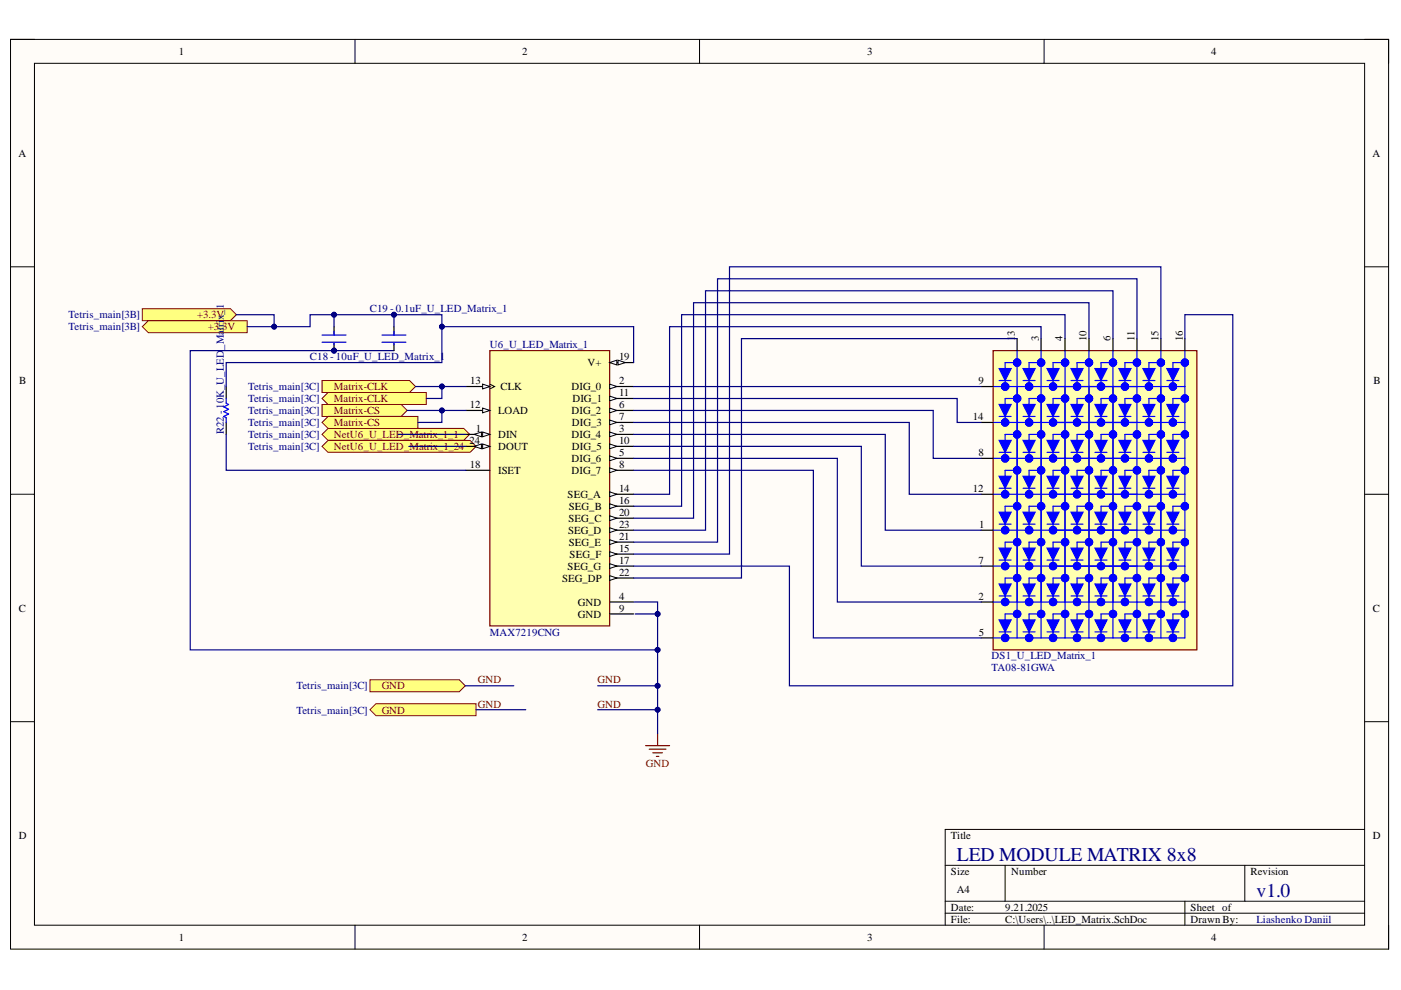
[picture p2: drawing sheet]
<svg xmlns="http://www.w3.org/2000/svg" width="297mm" height="210mm" viewBox="0 0 297 210" stroke-linecap="round" stroke-linejoin="round" font-family="sans-serif">
<defs><g id="words">
<g font-size="4.1" fill="#000080">
<text x="202.9" y="182.6">LED MODULE MATRIX 8x8</text>
<text x="266.4" y="190.3">v1.0</text>
</g>
<g font-size="2.3">
<text x="37.9" y="11.7">1</text>
<text x="110.7" y="11.7">2</text>
<text x="183.9" y="11.7">3</text>
<text x="256.8" y="11.7">4</text>
<text x="3.9" y="33.3">A</text>
<text x="291" y="33.3">A</text>
<text x="215.1" y="71.2" transform="rotate(-90 215.1 71.2)">3</text>
<text x="124.6" y="77.6">V+</text>
<text x="131.3" y="76.4">19</text>
<text x="215.1" y="72.3" transform="rotate(-90 215.1 72.3)">1</text>
<text x="220.2" y="72.3" transform="rotate(-90 220.2 72.3)">3</text>
<text x="225.3" y="72.3" transform="rotate(-90 225.3 72.3)">4</text>
<text x="230.4" y="72.3" transform="rotate(-90 230.4 72.3)">10</text>
<text x="235.4" y="72.3" transform="rotate(-90 235.4 72.3)">6</text>
<text x="240.5" y="72.3" transform="rotate(-90 240.5 72.3)">11</text>
<text x="245.6" y="72.3" transform="rotate(-90 245.6 72.3)">15</text>
<text x="250.8" y="72.3" transform="rotate(-90 250.8 72.3)">16</text>
<text x="4.1" y="81.4">B</text>
<text x="99.7" y="81.4">13</text>
<text x="106.1" y="82.7">CLK</text>
<text x="121.2" y="82.7">DIG_0</text>
<text x="131.3" y="81.4">2</text>
<text x="131.3" y="84">11</text>
<text x="207.5" y="81.4">9</text>
<text x="291.2" y="81.4">B</text>
<text x="99.6" y="86.5">12</text>
<text x="105.6" y="87.8">LOAD</text>
<text x="121.2" y="87.8">DIG_2</text>
<text x="121.4" y="85.2">DIG_1</text>
<text x="131.3" y="86.5">6</text>
<text x="131.3" y="89.1">7</text>
<text x="206.3" y="89.1">14</text>
<text x="99.5" y="94.2">24</text>
<text x="100.9" y="91.7">1</text>
<text x="105.6" y="92.9">DIN</text>
<text x="105.6" y="95.5">DOUT</text>
<text x="121.2" y="92.9">DIG_4</text>
<text x="121.3" y="90.4">DIG_3</text>
<text x="121.3" y="95.5">DIG_5</text>
<text x="131.3" y="91.7">3</text>
<text x="131.3" y="94.2">10</text>
<text x="99.6" y="99.3">18</text>
<text x="105.6" y="100.5">ISET</text>
<text x="121.2" y="98">DIG_6</text>
<text x="121.2" y="100.5">DIG_7</text>
<text x="131.3" y="96.7">5</text>
<text x="131.3" y="99.3">8</text>
<text x="207.5" y="96.7">8</text>
<text x="120.3" y="105.6">SEG_A</text>
<text x="131.3" y="104.3">14</text>
<text x="131.3" y="106.9">16</text>
<text x="206.3" y="104.3">12</text>
<text x="120.4" y="113.2">SEG_D</text>
<text x="120.5" y="110.7">SEG_C</text>
<text x="120.6" y="108.1">SEG_B</text>
<text x="131.3" y="109.4">20</text>
<text x="131.3" y="111.9">23</text>
<text x="207.6" y="111.9">1</text>
<text x="120.6" y="115.7">SEG_E</text>
<text x="120.8" y="118.3">SEG_F</text>
<text x="131.3" y="114.5">21</text>
<text x="131.3" y="117">15</text>
<text x="131.3" y="119.5">17</text>
<text x="207.5" y="119.5">7</text>
<text x="119.2" y="123.3">SEG_DP</text>
<text x="120.3" y="120.8">SEG_G</text>
<text x="131.3" y="122.1">22</text>
<text x="4" y="129.7">C</text>
<text x="122.5" y="128.4">GND</text>
<text x="122.5" y="130.9">GND</text>
<text x="131.3" y="127.1">4</text>
<text x="131.3" y="129.7">9</text>
<text x="207.5" y="127.1">2</text>
<text x="291.1" y="129.7">C</text>
<text x="207.5" y="134.7">5</text>
<text x="4" y="177.9">D</text>
<text x="201.6" y="177.9">Title</text>
<text x="291.1" y="177.9">D</text>
<text x="201.6" y="185.5">Size</text>
<text x="214.4" y="185.5">Number</text>
<text x="265.1" y="185.5">Revision</text>
<text x="202.9" y="189.3">A4</text>
<text x="201.6" y="193.1">Date:</text>
<text x="201.6" y="195.7">File:</text>
<text x="213.1" y="193.1">9.21.2025</text>
<text x="213.1" y="195.7">C:\Users\..\LED_Matrix.SchDoc</text>
<text x="252.4" y="193.1">Sheet of</text>
<text x="252.4" y="195.7">Drawn By:</text>
<text x="37.9" y="199.5">1</text>
<text x="110.7" y="199.5">2</text>
<text x="183.9" y="199.5">3</text>
<text x="256.8" y="199.5">4</text>
</g>
<g font-size="2.3" fill="#000080">
<text x="14.5" y="67.5">Tetris_main[3B]</text>
<text x="14.5" y="70">Tetris_main[3B]</text>
<text x="47.4" y="70" transform="rotate(-90 47.4 70)">tri</text>
<text x="47.4" y="67.8" transform="rotate(-90 47.4 67.8)">x_1</text>
<text x="78.4" y="66.2">C19 - 0.1uF_U_LED_Matrix_1</text>
<text x="47.4" y="74.2" transform="rotate(-90 47.4 74.2)">_Ma</text>
<text x="65.7" y="76.4">C18 - 10uF_U_LED_Matrix_1</text>
<text x="103.9" y="73.8">U6_U_LED_Matrix_1</text>
<text x="52.6" y="82.7">Tetris_main[3C]</text>
<text x="52.6" y="87.8">Tetris_main[3C]</text>
<text x="52.6" y="85.2">Tetris_main[3C]</text>
<text x="47.4" y="92.1" transform="rotate(-90 47.4 92.1)">R22 -10K_U_LED</text>
<text x="52.6" y="92.9">Tetris_main[3C]</text>
<text x="52.6" y="95.5">Tetris_main[3C]</text>
<text x="52.6" y="90.4">Tetris_main[3C]</text>
<text x="103.9" y="134.7">MAX7219CNG</text>
<text x="210.2" y="139.8">DS1_U_LED_Matrix_1</text>
<text x="210.2" y="142.4">TA08-81GWA</text>
<text x="62.8" y="146.2">Tetris_main[3C]</text>
<text x="62.8" y="151.3">Tetris_main[3C]</text>
<text x="266.4" y="195.7">Liashenko Daniil</text>
</g>
<g font-size="2.3" fill="#800000">
<text x="41.8" y="67.5">+3.3V</text>
<text x="44.1" y="70">+3.3V</text>
<text x="70.8" y="82.7">Matrix-CLK</text>
<text x="70.8" y="87.8">Matrix-CS</text>
<text x="70.8" y="85.2">Matrix-CLK</text>
<text x="70.8" y="92.9">NetU6_U_LED_Matrix_1_1</text>
<text x="70.8" y="95.5">NetU6_U_LED_Matrix_1_24</text>
<text x="70.8" y="90.4">Matrix-CS</text>
<text x="80.9" y="146.2">GND</text>
<text x="101.3" y="144.9">GND</text>
<text x="126.7" y="144.9">GND</text>
<text x="80.9" y="151.3">GND</text>
<text x="101.3" y="150">GND</text>
<text x="126.7" y="150">GND</text>
<text x="136.9" y="162.7">GND</text>
</g>
</g></defs>
<path d="M2.2 8.4h292.2v192.8h-292.2z" fill-rule="evenodd" fill="#fffcf8"/>
<path d="M2.2 8.4h292.2v192.8h-292.2z" fill="none" stroke="#000" stroke-width=".21"/>
<path d="M7.3 13.4h282v182.8h-282z" fill-rule="evenodd" fill="#fffcf8"/>
<g fill="none" stroke="#000" stroke-width=".21">
<path d="M2.2 8.3h5.1M7.3 13.4h282v182.8h-282zM75.3 8.3v5.1M148.3 8.3v5.1M221.4 8.4v5M289.3 8.4h5.1v5M2.2 56.6h5.1M289.3 56.6h5.1M2.2 104.8h5.1M289.3 104.8h5.1M2.2 153h5.1M289.3 153h5.1"/>
<path d="M289.3 175.9h-88.9v20.3M75.3 196.2v5M148.3 196.2v5M200.4 183.5h88.9M200.4 191.1h88.9M200.4 193.6h88.9M213.1 183.5v7.6M221.4 196.2v5M251.2 191.1v5.1M263.9 183.5v7.6M294.4 196.2v5"/>
</g>
<path d="M210.6 74.3h43.2v63.5h-43.2z" fill-rule="evenodd" fill="#ffffb0"/>
<path d="M210.6 74.3h43.2v63.5h-43.2z" fill="none" stroke="#800000" stroke-width=".25"/>
<g fill="none" stroke="#00f" stroke-width=".25">
<path d="M215.6 74.3v61M215.6 76.9h-2.5v5.1M220.7 74.3v61M220.7 76.9h-2.5v5.1M225.8 74.3v61M225.8 76.9h-2.5v5.1M230.9 74.3v61M230.9 76.9h-2.5v5.1M236 74.3v61M236 76.9h-2.6v5.1M241.1 76.9h-2.6v5.1M241.1 74.3v61"/>
<path d="M246.1 76.9h-2.5v5.1M246.1 74.3v61M251.2 76.9h-2.5v5.1M251.2 74.3v61h-40.6M210.6 82h40.6M210.6 89.6h40.6M210.6 97.2h40.6M211.8 80.7h2.6M211.8 88.3h2.6M211.8 95.9h2.6M215.6 84.5h-2.5v5.1M215.6 92.1h-2.5v5.1"/>
<path d="M215.6 99.7h-2.5v5.1M216.9 80.7h2.6M216.9 88.3h2.6M216.9 95.9h2.6M220.7 84.5h-2.5v5.1M220.7 92.1h-2.5v5.1M220.7 99.7h-2.5v5.1M222 80.7h2.5M222 88.3h2.5M222 95.9h2.5M225.8 84.5h-2.5v5.1M225.8 92.1h-2.5v5.1"/>
<path d="M225.8 99.7h-2.5v5.1M227.1 80.7h2.5M227.1 88.3h2.5M227.1 95.9h2.5M230.9 84.5h-2.5v5.1M230.9 92.1h-2.5v5.1M230.9 99.7h-2.5v5.1M232.2 80.7h2.5M232.2 88.3h2.5M232.2 95.9h2.5M236 84.5h-2.6v5.1M236 92.1h-2.6v5.1"/>
<path d="M236 99.7h-2.6v5.1M237.2 80.7h2.6M237.2 88.3h2.6M237.2 95.9h2.6M241.1 84.5h-2.6v5.1M241.1 92.1h-2.6v5.1M241.1 99.7h-2.6v5.1M242.3 80.7h2.6M242.3 88.3h2.6M242.3 95.9h2.6M246.1 84.5h-2.5v5.1M246.1 92.1h-2.5v5.1"/>
<path d="M246.1 99.7h-2.5v5.1M247.4 80.7h2.5M247.4 88.3h2.5M247.4 95.9h2.5M251.2 84.5h-2.5v5.1M251.2 92.1h-2.5v5.1M251.2 99.7h-2.5v5.1M210.6 104.8h40.6M210.6 112.4h40.6M211.8 103.5h2.6M211.8 111.1h2.6M211.8 118.7h2.6"/>
<path d="M215.6 107.3h-2.5v5.1M215.6 114.9h-2.5v5.1M216.9 103.5h2.6M216.9 111.1h2.6M216.9 118.7h2.6M220.7 107.3h-2.5v5.1M220.7 114.9h-2.5v5.1M222 103.5h2.5M222 111.1h2.5M222 118.7h2.5M225.8 107.3h-2.5v5.1M225.8 114.9h-2.5v5.1"/>
<path d="M227.1 103.5h2.5M227.1 111.1h2.5M227.1 118.7h2.5M230.9 107.3h-2.5v5.1M230.9 114.9h-2.5v5.1M232.2 103.5h2.5M232.2 111.1h2.5M232.2 118.7h2.5M236 107.3h-2.6v5.1M236 114.9h-2.6v5.1M237.2 103.5h2.6M237.2 111.1h2.6"/>
<path d="M237.2 118.7h2.6M241.1 107.3h-2.6v5.1M241.1 114.9h-2.6v5.1M242.3 103.5h2.6M242.3 111.1h2.6M242.3 118.7h2.6M246.1 107.3h-2.5v5.1M246.1 114.9h-2.5v5.1M247.4 103.5h2.5M247.4 111.1h2.5M247.4 118.7h2.5M251.2 107.3h-2.5v5.1"/>
<path d="M251.2 114.9h-2.5v5.1M210.6 120h40.6M210.6 127.6h40.6M211.8 126.4h2.6M211.8 134h2.6M215.6 122.6h-2.5v5M215.6 130.2h-2.5v5.1M216.9 126.4h2.6M216.9 134h2.6M220.7 122.6h-2.5v5M220.7 130.2h-2.5v5.1M222 126.4h2.5"/>
<path d="M222 134h2.5M225.8 122.6h-2.5v5M225.8 130.2h-2.5v5.1M227.1 126.4h2.5M227.1 134h2.5M230.9 122.6h-2.5v5M230.9 130.2h-2.5v5.1M232.2 126.4h2.5M232.2 134h2.5M236 122.6h-2.6v5M236 130.2h-2.6v5.1M237.2 126.4h2.6"/>
<path d="M237.2 134h2.6M241.1 122.6h-2.6v5M241.1 130.2h-2.6v5.1M242.3 126.4h2.6M242.3 134h2.6M246.1 122.6h-2.5v5M246.1 130.2h-2.5v5.1M247.4 126.4h2.5M247.4 134h2.5M251.2 122.6h-2.5v5M251.2 130.2h-2.5v5.1"/>
</g>
<path d="M216.9 78.1h2.6l-1.3 2.6z" fill="#00f"/>
<path d="M216.9 78.1h2.6l-1.3 2.6z" fill="none" stroke="#00f" stroke-width=".25"/>
<path d="M222 78.1h2.5l-1.2 2.6z" fill="#00f"/>
<path d="M222 78.1h2.5l-1.2 2.6z" fill="none" stroke="#00f" stroke-width=".25"/>
<path d="M227.1 78.1h2.5l-1.2 2.6z" fill="#00f"/>
<path d="M227.1 78.1h2.5l-1.2 2.6z" fill="none" stroke="#00f" stroke-width=".25"/>
<path d="M232.2 78.1h2.5l-1.3 2.6z" fill="#00f"/>
<path d="M232.2 78.1h2.5l-1.3 2.6z" fill="none" stroke="#00f" stroke-width=".25"/>
<path d="M237.2 78.1h2.6l-1.3 2.6z" fill="#00f"/>
<path d="M237.2 78.1h2.6l-1.3 2.6z" fill="none" stroke="#00f" stroke-width=".25"/>
<path d="M216.9 85.8h2.6l-1.3 2.5z" fill="#00f"/>
<path d="M216.9 85.8h2.6l-1.3 2.5z" fill="none" stroke="#00f" stroke-width=".25"/>
<path d="M222 85.8h2.5l-1.2 2.5z" fill="#00f"/>
<path d="M222 85.8h2.5l-1.2 2.5z" fill="none" stroke="#00f" stroke-width=".25"/>
<path d="M227.1 85.8h2.5l-1.2 2.5z" fill="#00f"/>
<path d="M227.1 85.8h2.5l-1.2 2.5z" fill="none" stroke="#00f" stroke-width=".25"/>
<path d="M232.2 85.8h2.5l-1.3 2.5z" fill="#00f"/>
<path d="M232.2 85.8h2.5l-1.3 2.5z" fill="none" stroke="#00f" stroke-width=".25"/>
<path d="M237.2 85.8h2.6l-1.3 2.5z" fill="#00f"/>
<path d="M237.2 85.8h2.6l-1.3 2.5z" fill="none" stroke="#00f" stroke-width=".25"/>
<path d="M216.9 93.4h2.6l-1.3 2.5z" fill="#00f"/>
<path d="M216.9 93.4h2.6l-1.3 2.5z" fill="none" stroke="#00f" stroke-width=".25"/>
<path d="M222 93.4h2.5l-1.2 2.5z" fill="#00f"/>
<path d="M222 93.4h2.5l-1.2 2.5z" fill="none" stroke="#00f" stroke-width=".25"/>
<path d="M227.1 93.4h2.5l-1.2 2.5z" fill="#00f"/>
<path d="M227.1 93.4h2.5l-1.2 2.5z" fill="none" stroke="#00f" stroke-width=".25"/>
<path d="M232.2 93.4h2.5l-1.3 2.5z" fill="#00f"/>
<path d="M232.2 93.4h2.5l-1.3 2.5z" fill="none" stroke="#00f" stroke-width=".25"/>
<path d="M237.2 93.4h2.6l-1.3 2.5z" fill="#00f"/>
<path d="M237.2 93.4h2.6l-1.3 2.5z" fill="none" stroke="#00f" stroke-width=".25"/>
<path d="M216.9 101h2.6l-1.3 2.5z" fill="#00f"/>
<path d="M216.9 101h2.6l-1.3 2.5z" fill="none" stroke="#00f" stroke-width=".25"/>
<path d="M222 101h2.5l-1.2 2.5z" fill="#00f"/>
<path d="M222 101h2.5l-1.2 2.5z" fill="none" stroke="#00f" stroke-width=".25"/>
<path d="M227.1 101h2.5l-1.2 2.5z" fill="#00f"/>
<path d="M227.1 101h2.5l-1.2 2.5z" fill="none" stroke="#00f" stroke-width=".25"/>
<path d="M232.2 101h2.5l-1.3 2.5z" fill="#00f"/>
<path d="M232.2 101h2.5l-1.3 2.5z" fill="none" stroke="#00f" stroke-width=".25"/>
<path d="M237.2 101h2.6l-1.3 2.5z" fill="#00f"/>
<path d="M237.2 101h2.6l-1.3 2.5z" fill="none" stroke="#00f" stroke-width=".25"/>
<path d="M216.9 108.6h2.6l-1.3 2.5z" fill="#00f"/>
<path d="M216.9 108.6h2.6l-1.3 2.5z" fill="none" stroke="#00f" stroke-width=".25"/>
<path d="M222 108.6h2.5l-1.2 2.5z" fill="#00f"/>
<path d="M222 108.6h2.5l-1.2 2.5z" fill="none" stroke="#00f" stroke-width=".25"/>
<path d="M227.1 108.6h2.5l-1.2 2.5z" fill="#00f"/>
<path d="M227.1 108.6h2.5l-1.2 2.5z" fill="none" stroke="#00f" stroke-width=".25"/>
<path d="M232.2 108.6h2.5l-1.3 2.5z" fill="#00f"/>
<path d="M232.2 108.6h2.5l-1.3 2.5z" fill="none" stroke="#00f" stroke-width=".25"/>
<path d="M237.2 108.6h2.6l-1.3 2.5z" fill="#00f"/>
<path d="M237.2 108.6h2.6l-1.3 2.5z" fill="none" stroke="#00f" stroke-width=".25"/>
<path d="M216.9 116.2h2.6l-1.3 2.5z" fill="#00f"/>
<path d="M216.9 116.2h2.6l-1.3 2.5z" fill="none" stroke="#00f" stroke-width=".25"/>
<path d="M222 116.2h2.5l-1.2 2.5z" fill="#00f"/>
<path d="M222 116.2h2.5l-1.2 2.5z" fill="none" stroke="#00f" stroke-width=".25"/>
<path d="M227.1 116.2h2.5l-1.2 2.5z" fill="#00f"/>
<path d="M227.1 116.2h2.5l-1.2 2.5z" fill="none" stroke="#00f" stroke-width=".25"/>
<path d="M232.2 116.2h2.5l-1.3 2.5z" fill="#00f"/>
<path d="M232.2 116.2h2.5l-1.3 2.5z" fill="none" stroke="#00f" stroke-width=".25"/>
<path d="M237.2 116.2h2.6l-1.3 2.5z" fill="#00f"/>
<path d="M237.2 116.2h2.6l-1.3 2.5z" fill="none" stroke="#00f" stroke-width=".25"/>
<path d="M216.9 123.8h2.6l-1.3 2.6z" fill="#00f"/>
<path d="M216.9 123.8h2.6l-1.3 2.6z" fill="none" stroke="#00f" stroke-width=".25"/>
<path d="M222 123.8h2.5l-1.2 2.6z" fill="#00f"/>
<path d="M222 123.8h2.5l-1.2 2.6z" fill="none" stroke="#00f" stroke-width=".25"/>
<path d="M227.1 123.8h2.5l-1.2 2.6z" fill="#00f"/>
<path d="M227.1 123.8h2.5l-1.2 2.6z" fill="none" stroke="#00f" stroke-width=".25"/>
<path d="M232.2 123.8h2.5l-1.3 2.6z" fill="#00f"/>
<path d="M232.2 123.8h2.5l-1.3 2.6z" fill="none" stroke="#00f" stroke-width=".25"/>
<path d="M237.2 123.8h2.6l-1.3 2.6z" fill="#00f"/>
<path d="M237.2 123.8h2.6l-1.3 2.6z" fill="none" stroke="#00f" stroke-width=".25"/>
<path d="M211.8 123.8h2.6l-1.3 2.6z" fill="#00f"/>
<path d="M211.8 123.8h2.6l-1.3 2.6z" fill="none" stroke="#00f" stroke-width=".25"/>
<path d="M211.8 116.2h2.6l-1.3 2.5z" fill="#00f"/>
<path d="M211.8 116.2h2.6l-1.3 2.5z" fill="none" stroke="#00f" stroke-width=".25"/>
<path d="M211.8 108.6h2.6l-1.3 2.5z" fill="#00f"/>
<path d="M211.8 108.6h2.6l-1.3 2.5z" fill="none" stroke="#00f" stroke-width=".25"/>
<path d="M211.8 101h2.6l-1.3 2.5z" fill="#00f"/>
<path d="M211.8 101h2.6l-1.3 2.5z" fill="none" stroke="#00f" stroke-width=".25"/>
<path d="M211.8 93.4h2.6l-1.3 2.5z" fill="#00f"/>
<path d="M211.8 93.4h2.6l-1.3 2.5z" fill="none" stroke="#00f" stroke-width=".25"/>
<path d="M211.8 85.8h2.6l-1.3 2.5z" fill="#00f"/>
<path d="M211.8 85.8h2.6l-1.3 2.5z" fill="none" stroke="#00f" stroke-width=".25"/>
<path d="M211.8 78.1h2.6l-1.3 2.6z" fill="#00f"/>
<path d="M211.8 78.1h2.6l-1.3 2.6z" fill="none" stroke="#00f" stroke-width=".25"/>
<path d="M242.3 78.1h2.6l-1.3 2.6z" fill="#00f"/>
<path d="M242.3 78.1h2.6l-1.3 2.6z" fill="none" stroke="#00f" stroke-width=".25"/>
<path d="M247.4 78.1h2.5l-1.2 2.6z" fill="#00f"/>
<path d="M247.4 78.1h2.5l-1.2 2.6z" fill="none" stroke="#00f" stroke-width=".25"/>
<path d="M242.3 85.8h2.6l-1.3 2.5z" fill="#00f"/>
<path d="M242.3 85.8h2.6l-1.3 2.5z" fill="none" stroke="#00f" stroke-width=".25"/>
<path d="M247.4 85.8h2.5l-1.2 2.5z" fill="#00f"/>
<path d="M247.4 85.8h2.5l-1.2 2.5z" fill="none" stroke="#00f" stroke-width=".25"/>
<path d="M242.3 93.4h2.6l-1.3 2.5z" fill="#00f"/>
<path d="M242.3 93.4h2.6l-1.3 2.5z" fill="none" stroke="#00f" stroke-width=".25"/>
<path d="M247.4 93.4h2.5l-1.2 2.5z" fill="#00f"/>
<path d="M247.4 93.4h2.5l-1.2 2.5z" fill="none" stroke="#00f" stroke-width=".25"/>
<path d="M242.3 101h2.6l-1.3 2.5z" fill="#00f"/>
<path d="M242.3 101h2.6l-1.3 2.5z" fill="none" stroke="#00f" stroke-width=".25"/>
<path d="M247.4 101h2.5l-1.2 2.5z" fill="#00f"/>
<path d="M247.4 101h2.5l-1.2 2.5z" fill="none" stroke="#00f" stroke-width=".25"/>
<path d="M242.3 108.6h2.6l-1.3 2.5z" fill="#00f"/>
<path d="M242.3 108.6h2.6l-1.3 2.5z" fill="none" stroke="#00f" stroke-width=".25"/>
<path d="M247.4 108.6h2.5l-1.2 2.5z" fill="#00f"/>
<path d="M247.4 108.6h2.5l-1.2 2.5z" fill="none" stroke="#00f" stroke-width=".25"/>
<path d="M242.3 116.2h2.6l-1.3 2.5z" fill="#00f"/>
<path d="M242.3 116.2h2.6l-1.3 2.5z" fill="none" stroke="#00f" stroke-width=".25"/>
<path d="M247.4 116.2h2.5l-1.2 2.5z" fill="#00f"/>
<path d="M247.4 116.2h2.5l-1.2 2.5z" fill="none" stroke="#00f" stroke-width=".25"/>
<path d="M242.3 123.8h2.6l-1.3 2.6z" fill="#00f"/>
<path d="M242.3 123.8h2.6l-1.3 2.6z" fill="none" stroke="#00f" stroke-width=".25"/>
<path d="M247.4 123.8h2.5l-1.2 2.6z" fill="#00f"/>
<path d="M247.4 123.8h2.5l-1.2 2.6z" fill="none" stroke="#00f" stroke-width=".25"/>
<path d="M216.9 131.4h2.6l-1.3 2.6z" fill="#00f"/>
<path d="M216.9 131.4h2.6l-1.3 2.6z" fill="none" stroke="#00f" stroke-width=".25"/>
<path d="M222 131.4h2.5l-1.2 2.6z" fill="#00f"/>
<path d="M222 131.4h2.5l-1.2 2.6z" fill="none" stroke="#00f" stroke-width=".25"/>
<path d="M227.1 131.4h2.5l-1.2 2.6z" fill="#00f"/>
<path d="M227.1 131.4h2.5l-1.2 2.6z" fill="none" stroke="#00f" stroke-width=".25"/>
<path d="M232.2 131.4h2.5l-1.3 2.6z" fill="#00f"/>
<path d="M232.2 131.4h2.5l-1.3 2.6z" fill="none" stroke="#00f" stroke-width=".25"/>
<path d="M237.2 131.4h2.6l-1.3 2.6z" fill="#00f"/>
<path d="M237.2 131.4h2.6l-1.3 2.6z" fill="none" stroke="#00f" stroke-width=".25"/>
<path d="M211.8 131.4h2.6l-1.3 2.6z" fill="#00f"/>
<path d="M211.8 131.4h2.6l-1.3 2.6z" fill="none" stroke="#00f" stroke-width=".25"/>
<path d="M242.3 131.4h2.6l-1.3 2.6z" fill="#00f"/>
<path d="M242.3 131.4h2.6l-1.3 2.6z" fill="none" stroke="#00f" stroke-width=".25"/>
<path d="M247.4 131.4h2.5l-1.2 2.6z" fill="#00f"/>
<path d="M247.4 131.4h2.5l-1.2 2.6z" fill="none" stroke="#00f" stroke-width=".25"/>
<g fill="none" stroke="#00f" stroke-width="1.3">
<circle cx="215.6" cy="76.9" r=".25"/>
<circle cx="220.7" cy="76.9" r=".25"/>
<circle cx="225.8" cy="76.9" r=".26"/>
<circle cx="230.9" cy="76.9" r=".25"/>
<circle cx="236" cy="76.9" r=".25"/>
<circle cx="241" cy="76.9" r=".26"/>
<circle cx="241.1" cy="76.9" r=".26"/>
<circle cx="246.1" cy="76.9" r=".25"/>
<circle cx="251.2" cy="76.9" r=".25"/>
<circle cx="213.1" cy="97.2" r=".25"/>
<circle cx="213.1" cy="89.6" r=".25"/>
<circle cx="213.1" cy="81.9" r=".25"/>
<circle cx="215.6" cy="84.5" r=".25"/>
<circle cx="215.6" cy="99.7" r=".25"/>
<circle cx="215.6" cy="92.1" r=".25"/>
<circle cx="218.2" cy="82" r=".26"/>
<circle cx="218.2" cy="81.9" r=".25"/>
<circle cx="218.2" cy="89.6" r=".25"/>
<circle cx="218.2" cy="97.2" r=".25"/>
<circle cx="218.2" cy="97.2" r=".26"/>
<circle cx="218.2" cy="89.6" r=".26"/>
<circle cx="220.7" cy="84.5" r=".25"/>
<circle cx="220.7" cy="99.7" r=".25"/>
<circle cx="220.7" cy="92.1" r=".25"/>
<circle cx="223.3" cy="97.2" r=".25"/>
<circle cx="223.3" cy="89.6" r=".25"/>
<circle cx="223.3" cy="81.9" r=".25"/>
<circle cx="225.8" cy="84.5" r=".26"/>
<circle cx="225.8" cy="99.7" r=".26"/>
<circle cx="225.8" cy="92.1" r=".26"/>
<circle cx="228.3" cy="97.2" r=".25"/>
<circle cx="228.3" cy="89.6" r=".25"/>
<circle cx="228.4" cy="81.9" r=".25"/>
<circle cx="228.4" cy="89.6" r=".25"/>
<circle cx="228.4" cy="97.2" r=".25"/>
<circle cx="230.9" cy="84.5" r=".25"/>
<circle cx="230.9" cy="99.7" r=".25"/>
<circle cx="230.9" cy="92.1" r=".25"/>
<circle cx="233.4" cy="97.2" r=".26"/>
<circle cx="233.4" cy="89.6" r=".26"/>
<circle cx="233.4" cy="82" r=".26"/>
<circle cx="236" cy="84.5" r=".25"/>
<circle cx="236" cy="99.7" r=".25"/>
<circle cx="236" cy="92.1" r=".25"/>
<circle cx="238.5" cy="97.2" r=".25"/>
<circle cx="238.5" cy="89.6" r=".25"/>
<circle cx="238.5" cy="81.9" r=".25"/>
<circle cx="241" cy="84.5" r=".26"/>
<circle cx="241" cy="99.7" r=".26"/>
<circle cx="241" cy="92.1" r=".26"/>
<circle cx="241.1" cy="92.1" r=".26"/>
<circle cx="241.1" cy="99.7" r=".26"/>
<circle cx="241.1" cy="84.5" r=".26"/>
<circle cx="243.6" cy="97.2" r=".25"/>
<circle cx="243.6" cy="89.6" r=".25"/>
<circle cx="243.6" cy="81.9" r=".25"/>
<circle cx="246.1" cy="84.5" r=".25"/>
<circle cx="246.1" cy="99.7" r=".25"/>
<circle cx="246.1" cy="92.1" r=".25"/>
<circle cx="248.7" cy="89.6" r=".26"/>
<circle cx="248.7" cy="97.2" r=".26"/>
<circle cx="248.7" cy="97.2" r=".25"/>
<circle cx="248.7" cy="89.6" r=".25"/>
<circle cx="248.7" cy="81.9" r=".25"/>
<circle cx="251.2" cy="84.5" r=".25"/>
<circle cx="251.2" cy="99.7" r=".25"/>
<circle cx="251.2" cy="92.1" r=".25"/>
<circle cx="213.1" cy="104.8" r=".25"/>
<circle cx="213.1" cy="112.4" r=".25"/>
<circle cx="215.6" cy="107.3" r=".25"/>
<circle cx="215.6" cy="114.9" r=".25"/>
<circle cx="218.2" cy="112.4" r=".25"/>
<circle cx="218.2" cy="104.8" r=".25"/>
<circle cx="218.2" cy="104.8" r=".26"/>
<circle cx="218.2" cy="112.4" r=".26"/>
<circle cx="220.7" cy="107.3" r=".25"/>
<circle cx="220.7" cy="114.9" r=".25"/>
<circle cx="223.3" cy="104.8" r=".25"/>
<circle cx="223.3" cy="112.4" r=".25"/>
<circle cx="225.8" cy="107.3" r=".26"/>
<circle cx="225.8" cy="115" r=".26"/>
<circle cx="225.8" cy="114.9" r=".26"/>
<circle cx="228.3" cy="104.8" r=".25"/>
<circle cx="228.3" cy="112.4" r=".25"/>
<circle cx="228.4" cy="112.4" r=".25"/>
<circle cx="228.4" cy="104.8" r=".25"/>
<circle cx="230.9" cy="107.3" r=".25"/>
<circle cx="230.9" cy="114.9" r=".25"/>
<circle cx="233.4" cy="104.8" r=".26"/>
<circle cx="233.4" cy="112.4" r=".26"/>
<circle cx="236" cy="107.3" r=".25"/>
<circle cx="236" cy="114.9" r=".25"/>
<circle cx="238.5" cy="104.8" r=".25"/>
<circle cx="238.5" cy="112.4" r=".25"/>
<circle cx="241" cy="107.3" r=".26"/>
<circle cx="241" cy="114.9" r=".26"/>
<circle cx="241.1" cy="115" r=".26"/>
<circle cx="241.1" cy="107.3" r=".26"/>
<circle cx="243.6" cy="104.8" r=".25"/>
<circle cx="243.6" cy="112.4" r=".25"/>
<circle cx="246.1" cy="107.3" r=".25"/>
<circle cx="246.1" cy="114.9" r=".25"/>
<circle cx="248.7" cy="112.4" r=".26"/>
<circle cx="248.7" cy="104.8" r=".26"/>
<circle cx="248.7" cy="104.8" r=".25"/>
<circle cx="248.7" cy="112.4" r=".25"/>
<circle cx="251.2" cy="107.3" r=".25"/>
<circle cx="251.2" cy="114.9" r=".25"/>
<circle cx="213.1" cy="135.3" r=".25"/>
<circle cx="213.1" cy="127.6" r=".25"/>
<circle cx="213.1" cy="120" r=".25"/>
<circle cx="215.6" cy="122.6" r=".25"/>
<circle cx="215.6" cy="130.2" r=".25"/>
<circle cx="218.2" cy="120" r=".25"/>
<circle cx="218.2" cy="127.6" r=".25"/>
<circle cx="218.2" cy="135.3" r=".25"/>
<circle cx="218.2" cy="135.3" r=".26"/>
<circle cx="218.2" cy="127.6" r=".26"/>
<circle cx="218.2" cy="120" r=".26"/>
<circle cx="220.7" cy="130.2" r=".25"/>
<circle cx="220.7" cy="122.6" r=".25"/>
<circle cx="223.3" cy="135.3" r=".25"/>
<circle cx="223.3" cy="127.6" r=".25"/>
<circle cx="223.3" cy="120" r=".25"/>
<circle cx="225.8" cy="130.2" r=".26"/>
<circle cx="225.8" cy="122.6" r=".26"/>
<circle cx="228.3" cy="135.3" r=".25"/>
<circle cx="228.3" cy="127.6" r=".25"/>
<circle cx="228.3" cy="120" r=".25"/>
<circle cx="228.4" cy="120" r=".25"/>
<circle cx="228.4" cy="127.6" r=".25"/>
<circle cx="228.4" cy="135.3" r=".25"/>
<circle cx="230.9" cy="122.6" r=".25"/>
<circle cx="230.9" cy="130.2" r=".25"/>
<circle cx="233.4" cy="135.3" r=".26"/>
<circle cx="233.4" cy="127.6" r=".26"/>
<circle cx="233.4" cy="120" r=".26"/>
<circle cx="236" cy="122.6" r=".25"/>
<circle cx="236" cy="130.2" r=".25"/>
<circle cx="238.5" cy="135.3" r=".25"/>
<circle cx="238.5" cy="127.6" r=".25"/>
<circle cx="238.5" cy="120" r=".25"/>
<circle cx="241" cy="130.2" r=".26"/>
<circle cx="241" cy="122.6" r=".26"/>
<circle cx="241.1" cy="130.2" r=".26"/>
<circle cx="241.1" cy="122.6" r=".26"/>
<circle cx="243.6" cy="135.3" r=".25"/>
<circle cx="243.6" cy="127.6" r=".25"/>
<circle cx="243.6" cy="120" r=".25"/>
<circle cx="246.1" cy="130.2" r=".25"/>
<circle cx="246.1" cy="122.6" r=".25"/>
<circle cx="248.7" cy="120" r=".26"/>
<circle cx="248.7" cy="127.6" r=".26"/>
<circle cx="248.7" cy="135.3" r=".26"/>
<circle cx="248.7" cy="135.3" r=".25"/>
<circle cx="248.7" cy="127.6" r=".25"/>
<circle cx="248.7" cy="120" r=".25"/>
<circle cx="251.2" cy="130.2" r=".25"/>
<circle cx="251.2" cy="122.6" r=".25"/>
</g>
<g fill="none" stroke="#000" stroke-width=".25">
<path d="M215.6 71.8v2.5M220.7 71.8v2.5M225.8 71.8v2.5M230.9 71.8v2.5M236 71.8v2.5M241.1 71.8v2.5M246.1 71.8v2.5M251.2 71.8v2.5M208 82h2.6M208 89.6h2.6M208 97.2h2.6M208 104.8h2.6"/>
<path d="M208 112.4h2.6M208 120h2.6M208 127.6h2.6M208 135.3h2.6"/>
</g>
<path d="M136.9 158.1h5.1M137.6 158.9h3.6M138.4 159.6h2M139.4 155.6v2.5M139.2 160.4h.5" fill="none" stroke="#800000" stroke-width=".25"/>
<path d="M68.3 80.7h18.5l1.3 1.3-1.3 1.2h-18.5z" fill-rule="evenodd" fill="#ffff80"/>
<path d="M68.3 80.7h18.5l1.3 1.3-1.3 1.2h-18.5z" fill="none" stroke="#800000" stroke-width=".21"/>
<path d="M68.3 85.8h16.8l1.2 1.2-1.2 1.3h-16.8z" fill-rule="evenodd" fill="#ffff80"/>
<path d="M68.3 85.8h16.8l1.2 1.2-1.2 1.3h-16.8z" fill="none" stroke="#800000" stroke-width=".21"/>
<path d="M68.3 92.1l1.3-1.3h28.7l1.3 1.3-1.3 1.3h-28.7z" fill-rule="evenodd" fill="#ffff80"/>
<path d="M68.3 92.1l1.3-1.3h28.7l1.3 1.3-1.3 1.3h-28.7z" fill="none" stroke="#800000" stroke-width=".21"/>
<path d="M68.3 94.6l1.3-1.2h30.1l1.2 1.2-1.2 1.3h-30.1z" fill-rule="evenodd" fill="#ffff80"/>
<path d="M68.3 94.6l1.3-1.2h30.1l1.2 1.2-1.2 1.3h-30.1z" fill="none" stroke="#800000" stroke-width=".21"/>
<path d="M78.4 144.1h19l1.3 1.3-1.3 1.3h-19z" fill-rule="evenodd" fill="#ffff80"/>
<path d="M78.4 144.1h19l1.3 1.3-1.3 1.3h-19z" fill="none" stroke="#800000" stroke-width=".21"/>
<path d="M78.4 150.5l1.3-1.3h21.2v2.5h-21.2z" fill-rule="evenodd" fill="#ffff80"/>
<path d="M78.4 150.5l1.3-1.3h21.2v2.5h-21.2z" fill="none" stroke="#800000" stroke-width=".21"/>
<path d="M68.3 84.5l1.3-1.3h20.8v2.6h-20.8z" fill-rule="evenodd" fill="#ffff80"/>
<path d="M68.3 84.5l1.3-1.3h20.8v2.6h-20.8z" fill="none" stroke="#800000" stroke-width=".21"/>
<path d="M68.3 89.6l1.3-1.3h19v2.5h-19z" fill-rule="evenodd" fill="#ffff80"/>
<path d="M68.3 89.6l1.3-1.3h19v2.5h-19z" fill="none" stroke="#800000" stroke-width=".21"/>
<path d="M30.2 65.5h18.7l1.2 1.2-1.2 1.3h-18.7z" fill-rule="evenodd" fill="#ffff80"/>
<path d="M30.2 65.5h18.7l1.2 1.2-1.2 1.3h-18.7z" fill="none" stroke="#800000" stroke-width=".21"/>
<path d="M30.2 69.3l1.2-1.3h21v2.5h-21z" fill-rule="evenodd" fill="#ffff80"/>
<path d="M30.2 69.3l1.2-1.3h21v2.5h-21z" fill="none" stroke="#800000" stroke-width=".21"/>
<path d="M103.9 74.3h25.4v58.4h-25.4z" fill-rule="evenodd" fill="#ffffb0"/>
<path d="M103.9 74.3h25.4v58.4h-25.4z" fill="none" stroke="#800000" stroke-width=".25"/>
<path d="M98.8 82h5.1" fill="none" stroke="#000" stroke-width=".25"/>
<path d="M102.3 81.4l1.6 .6-1.6 .5z" fill="#f8fcff"/>
<path d="M102.3 81.4l1.6 .6-1.6 .5zM103.9 81.4l1 .6-1 .5" fill="none" stroke="#000" stroke-width=".21"/>
<path d="M98.8 87h5.1" fill="none" stroke="#000" stroke-width=".25"/>
<path d="M102.3 86.5l1.6 .5-1.6 .5z" fill="#f8fcff"/>
<path d="M102.3 86.5l1.6 .5-1.6 .5z" fill="none" stroke="#000" stroke-width=".21"/>
<path d="M98.8 92.1h5.1" fill="none" stroke="#000" stroke-width=".25"/>
<path d="M102.3 91.6l1.6 .5-1.6 .5z" fill="#f8fcff"/>
<path d="M102.3 91.6l1.6 .5-1.6 .5z" fill="none" stroke="#000" stroke-width=".21"/>
<path d="M100.5 92.1l1.6-.5v1z" fill="#f8fcff"/>
<path d="M100.5 92.1l1.6-.5v1z" fill="none" stroke="#000" stroke-width=".21"/>
<path d="M98.8 94.6h5.1" fill="none" stroke="#000" stroke-width=".25"/>
<path d="M102.3 94.1l1.6 .5-1.6 .5z" fill="#f8fcff"/>
<path d="M102.3 94.1l1.6 .5-1.6 .5z" fill="none" stroke="#000" stroke-width=".21"/>
<path d="M100.5 94.6l1.6-.5v1z" fill="#f8fcff"/>
<path d="M100.5 94.6l1.6-.5v1z" fill="none" stroke="#000" stroke-width=".21"/>
<path d="M129.3 76.9h5M98.8 99.7h5.1" fill="none" stroke="#000" stroke-width=".25"/>
<path d="M129.3 76.9l1.5-.5v1z" fill="#f8fcff"/>
<path d="M129.3 76.9l1.5-.5v1z" fill="none" stroke="#000" stroke-width=".21"/>
<path d="M131 76.4l1.6 .5-1.6 .5z" fill="#f8fcff"/>
<path d="M131 76.4l1.6 .5-1.6 .5z" fill="none" stroke="#000" stroke-width=".21"/>
<path d="M129.3 82h5" fill="none" stroke="#000" stroke-width=".25"/>
<path d="M129.3 81.4l1.5 .6-1.5 .5z" fill="#f8fcff"/>
<path d="M129.3 81.4l1.5 .6-1.5 .5z" fill="none" stroke="#000" stroke-width=".21"/>
<path d="M129.3 84.5h5" fill="none" stroke="#000" stroke-width=".25"/>
<path d="M129.3 84l1.5 .5-1.5 .5z" fill="#f8fcff"/>
<path d="M129.3 84l1.5 .5-1.5 .5z" fill="none" stroke="#000" stroke-width=".21"/>
<path d="M129.3 87h5" fill="none" stroke="#000" stroke-width=".25"/>
<path d="M129.3 86.5l1.5 .5-1.5 .5z" fill="#f8fcff"/>
<path d="M129.3 86.5l1.5 .5-1.5 .5z" fill="none" stroke="#000" stroke-width=".21"/>
<path d="M129.3 89.6h5" fill="none" stroke="#000" stroke-width=".25"/>
<path d="M129.3 89.1l1.5 .5-1.5 .5z" fill="#f8fcff"/>
<path d="M129.3 89.1l1.5 .5-1.5 .5z" fill="none" stroke="#000" stroke-width=".21"/>
<path d="M129.3 92.1h5" fill="none" stroke="#000" stroke-width=".25"/>
<path d="M129.3 91.6l1.5 .5-1.5 .5z" fill="#f8fcff"/>
<path d="M129.3 91.6l1.5 .5-1.5 .5z" fill="none" stroke="#000" stroke-width=".21"/>
<path d="M129.3 94.6h5" fill="none" stroke="#000" stroke-width=".25"/>
<path d="M129.3 94.1l1.5 .5-1.5 .5z" fill="#f8fcff"/>
<path d="M129.3 94.1l1.5 .5-1.5 .5z" fill="none" stroke="#000" stroke-width=".21"/>
<path d="M129.3 97.2h5" fill="none" stroke="#000" stroke-width=".25"/>
<path d="M129.3 96.7l1.5 .5-1.5 .5z" fill="#f8fcff"/>
<path d="M129.3 96.7l1.5 .5-1.5 .5z" fill="none" stroke="#000" stroke-width=".21"/>
<path d="M129.3 99.7h5" fill="none" stroke="#000" stroke-width=".25"/>
<path d="M129.3 99.2l1.5 .5-1.5 .5z" fill="#f8fcff"/>
<path d="M129.3 99.2l1.5 .5-1.5 .5z" fill="none" stroke="#000" stroke-width=".21"/>
<path d="M129.3 104.8h5" fill="none" stroke="#000" stroke-width=".25"/>
<path d="M129.3 104.3l1.5 .5-1.5 .5z" fill="#f8fcff"/>
<path d="M129.3 104.3l1.5 .5-1.5 .5z" fill="none" stroke="#000" stroke-width=".21"/>
<path d="M129.3 107.3h5" fill="none" stroke="#000" stroke-width=".25"/>
<path d="M129.3 106.8l1.5 .5-1.5 .5z" fill="#f8fcff"/>
<path d="M129.3 106.8l1.5 .5-1.5 .5z" fill="none" stroke="#000" stroke-width=".21"/>
<path d="M129.3 109.9h5" fill="none" stroke="#000" stroke-width=".25"/>
<path d="M129.3 109.4l1.5 .5-1.5 .5z" fill="#f8fcff"/>
<path d="M129.3 109.4l1.5 .5-1.5 .5z" fill="none" stroke="#000" stroke-width=".21"/>
<path d="M129.3 112.4h5" fill="none" stroke="#000" stroke-width=".25"/>
<path d="M129.3 111.9l1.5 .5-1.5 .5z" fill="#f8fcff"/>
<path d="M129.3 111.9l1.5 .5-1.5 .5z" fill="none" stroke="#000" stroke-width=".21"/>
<path d="M129.3 114.9h5" fill="none" stroke="#000" stroke-width=".25"/>
<path d="M129.3 114.4l1.5 .5-1.5 .6z" fill="#f8fcff"/>
<path d="M129.3 114.4l1.5 .5-1.5 .6z" fill="none" stroke="#000" stroke-width=".21"/>
<path d="M129.3 117.5h5" fill="none" stroke="#000" stroke-width=".25"/>
<path d="M129.3 117l1.5 .5-1.5 .5z" fill="#f8fcff"/>
<path d="M129.3 117l1.5 .5-1.5 .5z" fill="none" stroke="#000" stroke-width=".21"/>
<path d="M129.3 120h5" fill="none" stroke="#000" stroke-width=".25"/>
<path d="M129.3 119.5l1.5 .5-1.5 .5z" fill="#f8fcff"/>
<path d="M129.3 119.5l1.5 .5-1.5 .5z" fill="none" stroke="#000" stroke-width=".21"/>
<path d="M129.3 122.6h5" fill="none" stroke="#000" stroke-width=".25"/>
<path d="M129.3 122l1.5 .6-1.5 .5z" fill="#f8fcff"/>
<path d="M129.3 122l1.5 .6-1.5 .5z" fill="none" stroke="#000" stroke-width=".21"/>
<path d="M48 82v2.5M48 89.6v2.5M129.3 127.6h5M129.3 130.2h5" fill="none" stroke="#000" stroke-width=".25"/>
<path d="M48 84.5v1l.5 .3-1.1 .5 1.1 .5-1.1 .5 1.1 .5-1.1 .5 .6 .2v1.1" fill="none" stroke="#00f" stroke-width=".25"/>
<circle cx="70.8" cy="74.3" r=".51" fill="#000080"/>
<circle cx="70.8" cy="74.3" r=".51" fill="none" stroke="#000080" stroke-width=".21"/>
<path d="M70.8 69.3v1.7M70.8 72.8v1.5" fill="none" stroke="#000" stroke-width=".25"/>
<circle cx="70.8" cy="74.3" r=".51" fill="#000080"/>
<circle cx="70.8" cy="74.3" r=".51" fill="none" stroke="#000080" stroke-width=".21"/>
<path d="M68.3 71h5.1M68.3 72.6h5.1M70.8 70.3v.7M70.8 72.8v.3" fill="none" stroke="#00f" stroke-width=".25"/>
<g fill="none" stroke="#000080" stroke-width=".25">
<path d="M215.6 71.8h-58.4v50.8h-22.9M220.7 71.8v-2.5h-78.7v35.5h-7.7M225.8 71.8v-5.1h-81.3v40.6h-10.2M230.9 71.8v-7.6h-83.9v45.7h-12.7M236 71.8v-10.1h-86.4v50.7h-15.3M241.1 71.8v-12.7h-89v55.8h-17.8M246.1 71.8v-15.2h-91.4v60.9h-20.4M251.2 71.8v-5.1h10.2v78.7h-94v-25.4h-33.1M134.3 84.5h68.6v5.1h5.1M134.3 87h63.6v10.2h10.1M134.3 89.6h58.5v15.2h15.2M134.3 92.1h53.4v20.3h20.3"/>
<path d="M134.3 94.6h48.3v25.4h25.4M134.3 97.2h43.2v30.4h30.5M134.3 99.7h38.1v35.6h35.6M134.3 82h73.7M134.7 130.2h4.7"/>
</g>
<circle cx="139.4" cy="130.2" r=".51" fill="#000080"/>
<circle cx="139.4" cy="130.2" r=".51" fill="none" stroke="#000080" stroke-width=".21"/>
<path d="M134.5 127.6h4.9v28" fill="none" stroke="#000080" stroke-width=".25"/>
<circle cx="139.4" cy="150.5" r=".51" fill="#000080"/>
<circle cx="139.4" cy="150.5" r=".51" fill="none" stroke="#000080" stroke-width=".21"/>
<circle cx="139.4" cy="145.4" r=".51" fill="#000080"/>
<circle cx="139.4" cy="145.4" r=".51" fill="none" stroke="#000080" stroke-width=".21"/>
<circle cx="139.4" cy="137.8" r=".51" fill="#000080"/>
<circle cx="139.4" cy="137.8" r=".51" fill="none" stroke="#000080" stroke-width=".21"/>
<circle cx="139.4" cy="130.2" r=".51" fill="#000080"/>
<circle cx="139.4" cy="130.2" r=".51" fill="none" stroke="#000080" stroke-width=".21"/>
<path d="M84.4 92.1h14.4M88.1 82h10.7" fill="none" stroke="#000080" stroke-width=".25"/>
<circle cx="93.7" cy="82" r=".51" fill="#000080"/>
<circle cx="93.7" cy="82" r=".51" fill="none" stroke="#000080" stroke-width=".21"/>
<path d="M93.7 82v2.5h-3.3" fill="none" stroke="#000080" stroke-width=".25"/>
<circle cx="93.7" cy="82" r=".51" fill="#000080"/>
<circle cx="93.7" cy="82" r=".51" fill="none" stroke="#000080" stroke-width=".21"/>
<path d="M86.3 87h12.5" fill="none" stroke="#000080" stroke-width=".25"/>
<circle cx="93.7" cy="87" r=".51" fill="#000080"/>
<circle cx="93.7" cy="87" r=".51" fill="none" stroke="#000080" stroke-width=".21"/>
<path d="M93.7 87v2.6h-5.1" fill="none" stroke="#000080" stroke-width=".25"/>
<circle cx="93.7" cy="87" r=".51" fill="#000080"/>
<circle cx="93.7" cy="87" r=".51" fill="none" stroke="#000080" stroke-width=".21"/>
<path d="M50.1 66.7h8v2.6" fill="none" stroke="#000080" stroke-width=".25"/>
<circle cx="58.1" cy="69.3" r=".51" fill="#000080"/>
<circle cx="58.1" cy="69.3" r=".51" fill="none" stroke="#000080" stroke-width=".21"/>
<path d="M86.7 94.6h12.1M98.7 145.4h10.2M100.9 150.5h10.6M126.7 145.4h12.7" fill="none" stroke="#000080" stroke-width=".25"/>
<circle cx="139.4" cy="145.4" r=".51" fill="#000080"/>
<circle cx="139.4" cy="145.4" r=".51" fill="none" stroke="#000080" stroke-width=".21"/>
<path d="M126.7 150.5h12.7" fill="none" stroke="#000080" stroke-width=".25"/>
<circle cx="139.4" cy="150.5" r=".51" fill="#000080"/>
<circle cx="139.4" cy="150.5" r=".51" fill="none" stroke="#000080" stroke-width=".21"/>
<path d="M83.5 74.3h-43.2v63.5h99.1" fill="none" stroke="#000080" stroke-width=".25"/>
<circle cx="70.8" cy="74.3" r=".51" fill="#000080"/>
<circle cx="70.8" cy="74.3" r=".51" fill="none" stroke="#000080" stroke-width=".21"/>
<circle cx="139.4" cy="137.8" r=".51" fill="#000080"/>
<circle cx="139.4" cy="137.8" r=".51" fill="none" stroke="#000080" stroke-width=".21"/>
<path d="M52.4 69.3h13.3v-2.6h28v10.2h-45.7v5.1M48 92.1v7.6h50.8" fill="none" stroke="#000080" stroke-width=".25"/>
<circle cx="58.1" cy="69.3" r=".51" fill="#000080"/>
<circle cx="58.1" cy="69.3" r=".51" fill="none" stroke="#000080" stroke-width=".21"/>
<circle cx="70.8" cy="66.7" r=".51" fill="#000080"/>
<circle cx="70.8" cy="66.7" r=".51" fill="none" stroke="#000080" stroke-width=".21"/>
<circle cx="83.5" cy="66.7" r=".51" fill="#000080"/>
<circle cx="83.5" cy="66.7" r=".51" fill="none" stroke="#000080" stroke-width=".21"/>
<circle cx="93.7" cy="69.3" r=".51" fill="#000080"/>
<circle cx="93.7" cy="69.3" r=".51" fill="none" stroke="#000080" stroke-width=".21"/>
<path d="M93.7 69.3h40.6v7.6" fill="none" stroke="#000080" stroke-width=".25"/>
<circle cx="93.7" cy="69.3" r=".51" fill="#000080"/>
<circle cx="93.7" cy="69.3" r=".51" fill="none" stroke="#000080" stroke-width=".21"/>
<path d="M83.5 69.3v1.7M83.5 72.8v1.5" fill="none" stroke="#000" stroke-width=".25"/>
<path d="M81 71h5.1M81 72.6h5.1M83.5 70.3v.7M83.5 72.8v.3" fill="none" stroke="#00f" stroke-width=".25"/>
<path d="M70.8 66.7v2.6" fill="none" stroke="#000080" stroke-width=".25"/>
<circle cx="70.8" cy="66.7" r=".51" fill="#000080"/>
<circle cx="70.8" cy="66.7" r=".51" fill="none" stroke="#000080" stroke-width=".21"/>
<path d="M83.5 66.7v2.6" fill="none" stroke="#000080" stroke-width=".25"/>
<circle cx="83.5" cy="66.7" r=".51" fill="#000080"/>
<circle cx="83.5" cy="66.7" r=".51" fill="none" stroke="#000080" stroke-width=".21"/>
<use href="#words"/>
</svg>
